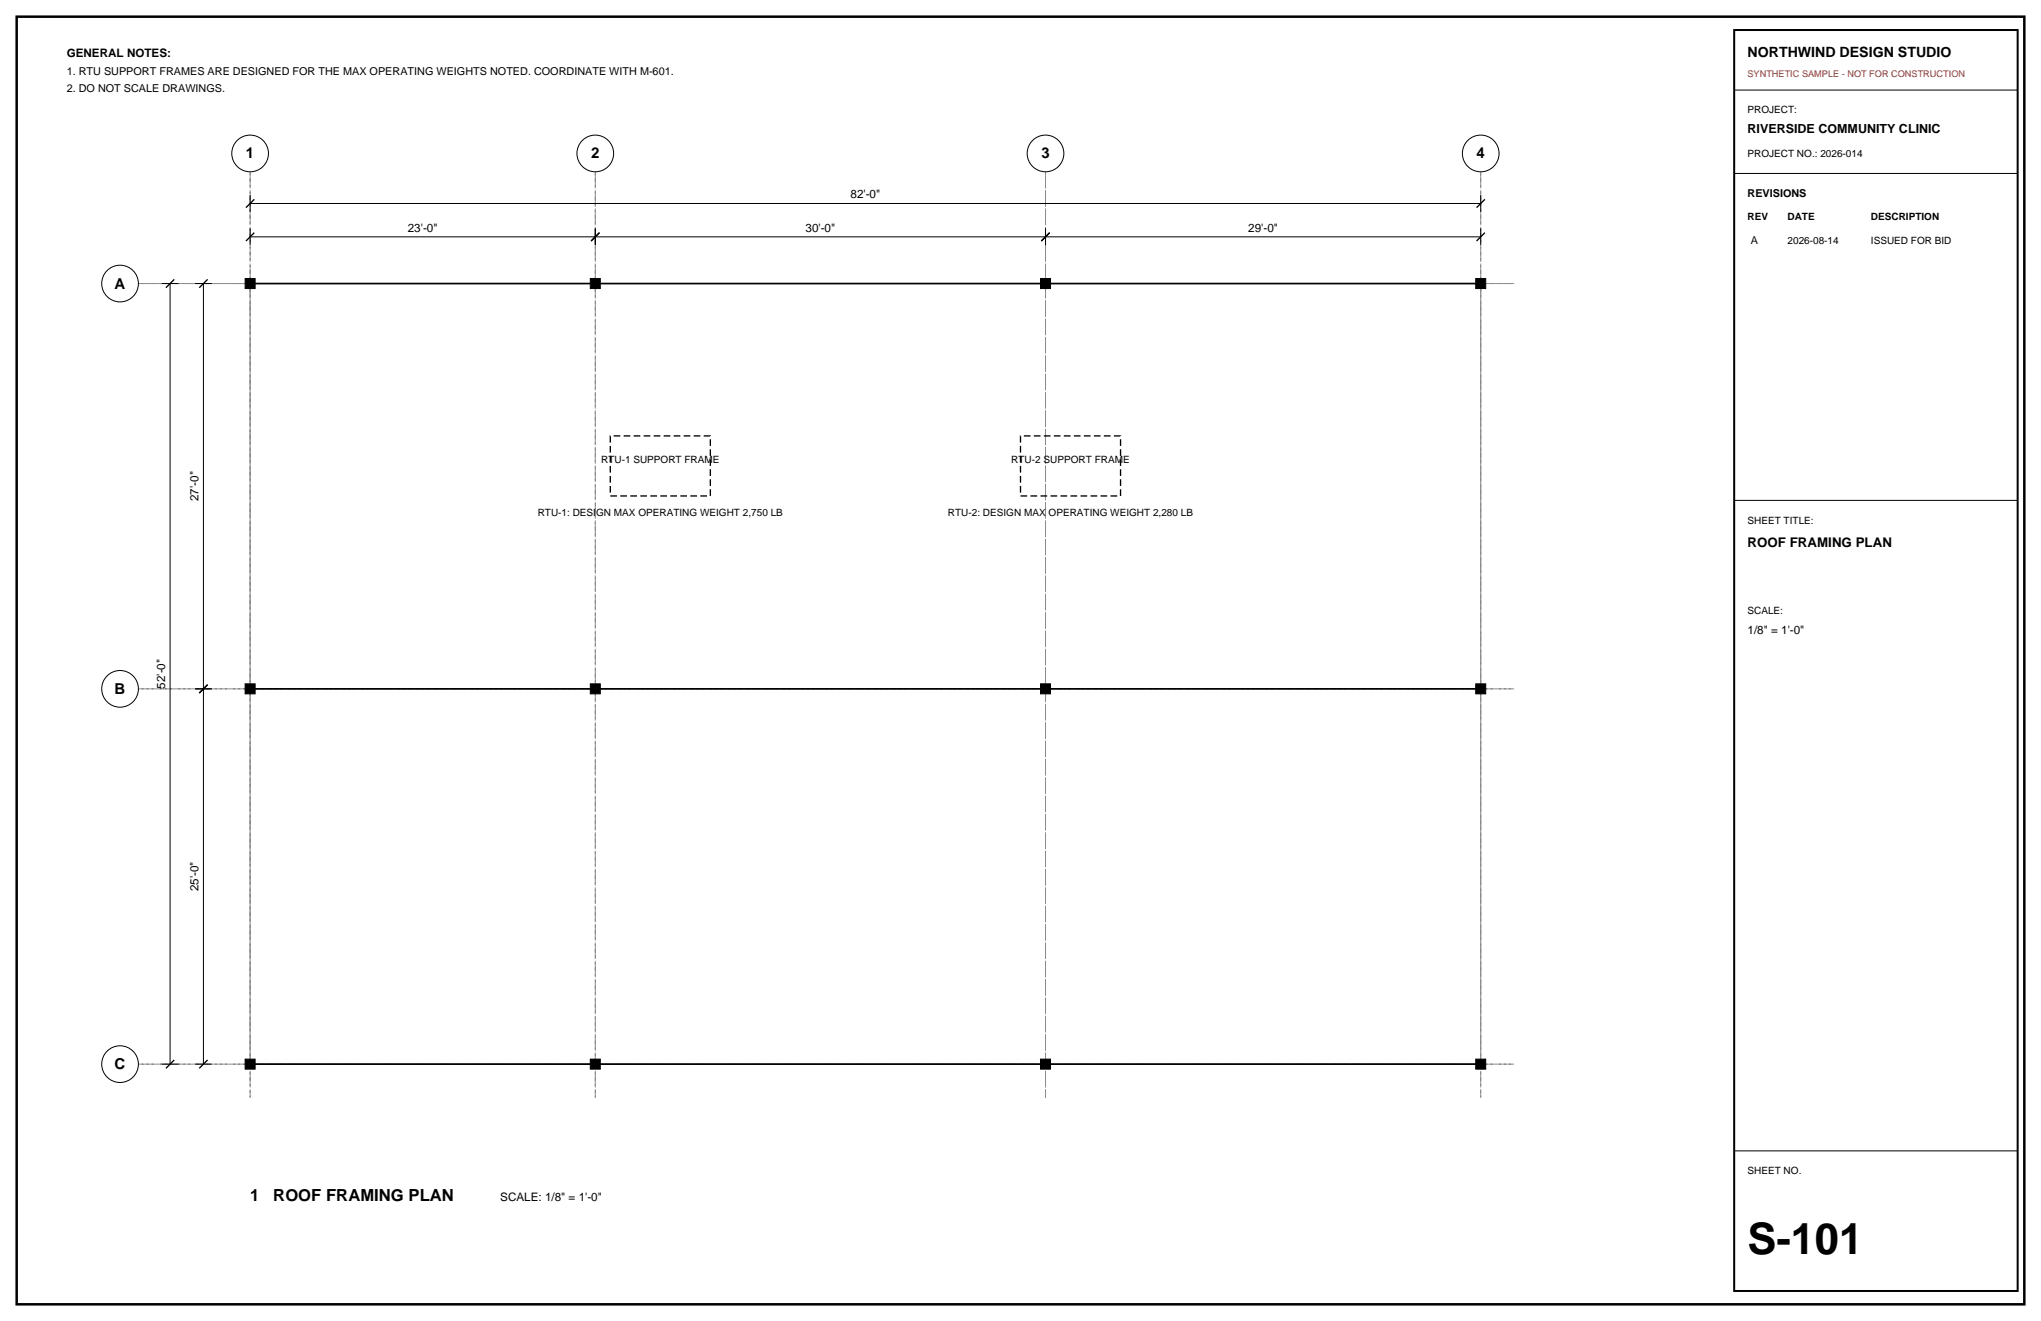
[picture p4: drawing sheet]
<svg xmlns="http://www.w3.org/2000/svg" width="432mm" height="279mm" viewBox="0 0 432 279" stroke-linecap="round" stroke-linejoin="round" font-family="sans-serif">
<defs><g id="words">
<text font-size="9.2" x="369.7" y="265.3">S-101</text>
<g font-size="3.5">
<text x="52.9" y="254">1</text>
<text x="57.8" y="254">ROOF FRAMING PLAN</text>
</g>
<g font-size="3.2">
<text x="52" y="33.5">1</text>
<text x="125.1" y="33.5">2</text>
<text x="220.3" y="33.5">3</text>
<text x="312.4" y="33.5">4</text>
<text x="24.3" y="61">A</text>
<text x="24.3" y="146.8">B</text>
<text x="24.3" y="226.1">C</text>
</g>
<text font-size="3" x="369.7" y="12">NORTHWIND DESIGN STUDIO</text>
<text font-size="2.8" x="369.7" y="115.7">ROOF FRAMING PLAN</text>
<text font-size="2.6" x="369.7" y="28.2">RIVERSIDE COMMUNITY CLINIC</text>
<g font-size="2.5">
<text x="14.1" y="12">GENERAL NOTES:</text>
<text x="179.9" y="42">82'-0&quot;</text>
<text x="86.3" y="49">23'-0&quot;</text>
<text x="170.4" y="49">30'-0&quot;</text>
<text x="264.1" y="49">29'-0&quot;</text>
<text x="42" y="106" transform="rotate(-90 42 106)">27'-0&quot;</text>
<text x="369.7" y="134.1">1/8&quot; = 1'-0&quot;</text>
<text x="34.9" y="145.7" transform="rotate(-90 34.9 145.7)">52'-0&quot;</text>
<text x="42" y="188.5" transform="rotate(-90 42 188.5)">25'-0&quot;</text>
<text x="105.8" y="254">SCALE: 1/8&quot; = 1'-0&quot;</text>
</g>
<g font-size="2.3">
<text x="14.1" y="15.9">1. RTU SUPPORT FRAMES ARE DESIGNED FOR THE MAX OPERATING WEIGHTS NOTED. COORDINATE WITH M-601.</text>
<text x="14.1" y="19.4">2. DO NOT SCALE DRAWINGS.</text>
<text x="369.7" y="41.6">REVISIONS</text>
<text x="370.4" y="51.5">A</text>
</g>
<g font-size="2.1">
<text x="369.7" y="24">PROJECT:</text>
<text x="369.7" y="33.2">PROJECT NO.: 2026-014</text>
<text x="369.7" y="46.6">REV</text>
<text x="378.2" y="46.6">DATE</text>
<text x="395.8" y="46.6">DESCRIPTION</text>
<text x="378.2" y="51.5">2026-08-14</text>
<text x="395.8" y="51.5">ISSUED FOR BID</text>
<text x="127.2" y="97.8">RTU-1 SUPPORT FRAME</text>
<text x="214" y="97.8">RTU-2 SUPPORT FRAME</text>
<text x="113.8" y="109.1">RTU-1: DESIGN MAX OPERATING WEIGHT 2,750 LB</text>
<text x="200.5" y="109.1">RTU-2: DESIGN MAX OPERATING WEIGHT 2,280 LB</text>
<text x="369.7" y="110.8">SHEET TITLE:</text>
<text x="369.7" y="129.8">SCALE:</text>
<text x="369.7" y="248.4">SHEET NO.</text>
</g>
<text font-size="1.9" fill="#d90d0d" x="369.7" y="16.2">SYNTHETIC SAMPLE - NOT FOR CONSTRUCTION</text>
</g></defs>
<path d="M3.5 3.5h424.8v272.4h-424.8z" fill="none" stroke="#000" stroke-width=".53"/>
<path d="M52.9 36.3v195.8zM125.9 36.3v195.8zM221.2 36.3v195.8zM313.3 36.3v195.8zM29.3 60h291zM29.3 145.7h291zM29.3 225.1h291z" fill="none" stroke="#8c8c8c" stroke-width=".21" stroke-dasharray="2.1 .7 .4 .7" stroke-linecap="butt"/>
<g fill="none" stroke="#000" stroke-width=".21">
<path d="M366.9 19.1h60zM366.9 36.7h60zM34.2 60h3.5zM36 60v165.1zM41.3 60h3.5zM43 60v85.7zM52.9 50.1h73zM52.9 48.3v3.6zM52.9 43h260.4zM52.9 41.3v3.5zM125.9 48.3v3.6zM125.9 50.1h95.3z"/>
<path d="M221.2 48.3v3.6zM221.2 50.1h92.1zM313.3 48.3v3.6zM313.3 41.3v3.5zM366.9 105.8h60zM41.3 145.7h3.5zM43 145.7v79.4zM34.2 225.1h3.5zM41.3 225.1h3.5zM366.9 243.4h60z"/>
<circle cx="52.9" cy="32.5" r="3.9"/>
<circle cx="125.9" cy="32.5" r="3.9"/>
<circle cx="221.2" cy="32.5" r="3.9"/>
<circle cx="313.3" cy="32.5" r="3.9"/>
<circle cx="25.4" cy="60" r="3.9"/>
<circle cx="25.4" cy="145.7" r="3.9"/>
<circle cx="25.4" cy="225.1" r="3.9"/>
</g>
<path d="M52 51l1.8-1.8zM52 43.9l1.8-1.7zM125.1 51l1.7-1.8zM220.3 51l1.8-1.8zM312.4 51l1.7-1.8zM312.4 43.9l1.7-1.7zM35.1 60.9l1.8-1.8zM42.2 60.9l1.7-1.8zM42.2 146.6l1.7-1.8zM35.1 226l1.8-1.8zM42.2 226l1.7-1.8z" fill="none" stroke="#000" stroke-width=".28"/>
<path d="M52.9 60h260.4v165.1h-260.4z" fill="none" stroke="#8c8c8c" stroke-width=".21"/>
<path d="M51.9 58.9h2.1v2.1h-2.1zM124.9 58.9h2.1v2.1h-2.1zM220.1 58.9h2.1v2.1h-2.1zM312.2 58.9h2.1v2.1h-2.1zM51.9 144.6h2.1v2.2h-2.1zM124.9 144.6h2.1v2.2h-2.1zM220.1 144.6h2.1v2.2h-2.1zM312.2 144.6h2.1v2.2h-2.1zM51.9 224h2.1v2.1h-2.1zM124.9 224h2.1v2.1h-2.1zM220.1 224h2.1v2.1h-2.1zM312.2 224h2.1v2.1h-2.1z" fill="#000" stroke="#000" stroke-width=".21"/>
<path d="M52.9 60h260.4zM52.9 145.7h260.4zM52.9 225.1h260.4z" fill="none" stroke="#000" stroke-width=".35"/>
<path d="M129.1 92.2h21.2v12.7h-21.2zM215.9 92.2h21.2v12.7h-21.2z" fill="none" stroke="#000" stroke-width=".28" stroke-dasharray="1.4 .7" stroke-linecap="butt"/>
<path d="M366.9 6.4h60v266.6h-60z" fill="none" stroke="#000" stroke-width=".42"/>
<use href="#words"/>
</svg>
